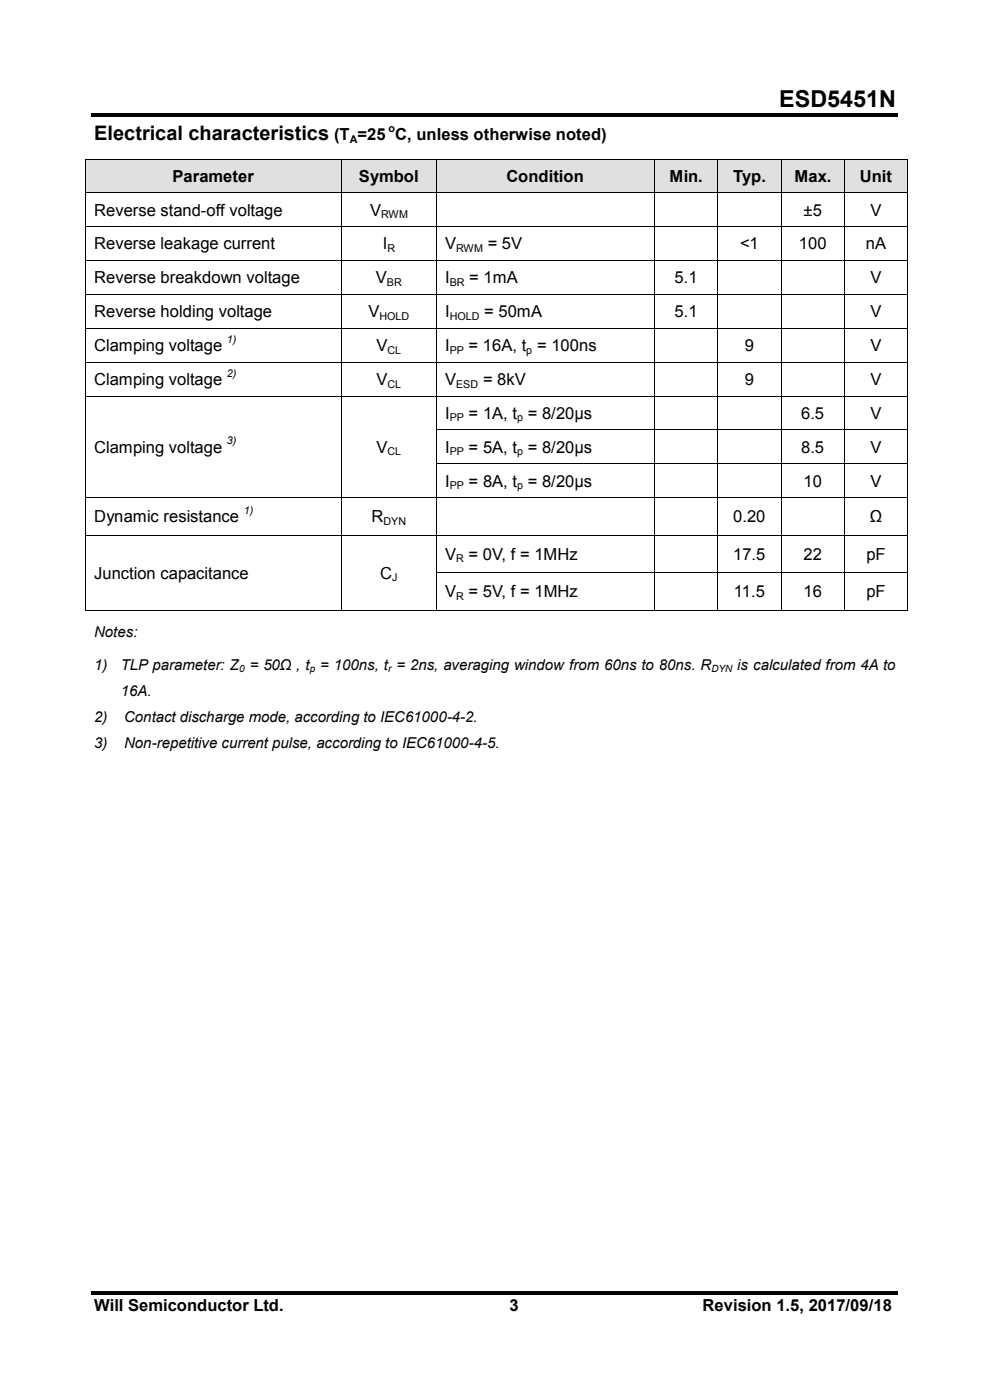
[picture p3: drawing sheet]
<svg xmlns="http://www.w3.org/2000/svg" width="210mm" height="297mm" viewBox="0 0 210 297" stroke-linecap="round" stroke-linejoin="round" font-family="sans-serif">
<defs><g id="words">
<text font-size="5" x="165.3" y="22.6">ESD5451N</text>
<text font-size="4.2" x="20" y="29.7">Electrical characteristics</text>
<g font-size="3.5">
<text x="70.9" y="29.7">(T =25 C, unless otherwise noted)</text>
<text x="36.6" y="38.6">Parameter</text>
<text x="76.1" y="38.6">Symbol</text>
<text x="107.4" y="38.6">Condition</text>
<text x="142.1" y="38.6">Min.</text>
<text x="155.5" y="38.6">Typ.</text>
<text x="168.5" y="38.6">Max.</text>
<text x="182.4" y="38.6">Unit</text>
<text x="20" y="45.8">Reverse stand-off voltage</text>
<text x="78.5" y="45.8">V</text>
<text x="170.5" y="45.8">±5</text>
<text x="184.7" y="45.8">V</text>
<text x="20" y="52.9">Reverse leakage current</text>
<text x="81.2" y="52.9">I</text>
<text x="94.4" y="52.9">V</text>
<text x="103.5" y="52.9">= 5V</text>
<text x="157" y="52.9">&lt;1</text>
<text x="169.5" y="52.9">100</text>
<text x="183.7" y="52.9">nA</text>
<text x="20" y="60.1">Reverse breakdown voltage</text>
<text x="79.7" y="60.1">V</text>
<text x="94.4" y="60.1">I</text>
<text x="99.5" y="60.1">= 1mA</text>
<text x="143.1" y="60.1">5.1</text>
<text x="184.7" y="60.1">V</text>
<text x="20" y="67.3">Reverse holding voltage</text>
<text x="78.2" y="67.3">V</text>
<text x="94.4" y="67.3">I</text>
<text x="102.7" y="67.3">= 50mA</text>
<text x="143.1" y="67.3">5.1</text>
<text x="184.7" y="67.3">V</text>
<text x="20" y="74.5">Clamping voltage</text>
<text x="79.9" y="74.5">V</text>
<text x="94.4" y="74.5">I</text>
<text x="99.4" y="74.5">= 16A, t = 100ns</text>
<text x="158" y="74.5">9</text>
<text x="184.7" y="74.5">V</text>
<text x="20" y="81.7">Clamping voltage</text>
<text x="79.9" y="81.7">V</text>
<text x="94.4" y="81.7">V</text>
<text x="102.5" y="81.7">= 8kV</text>
<text x="158" y="81.7">9</text>
<text x="184.7" y="81.7">V</text>
<text x="94.4" y="88.8">I</text>
<text x="99.4" y="88.8">= 1A, t = 8/20μs</text>
<text x="170" y="88.8">6.5</text>
<text x="184.7" y="88.8">V</text>
<text x="20" y="96">Clamping voltage</text>
<text x="79.9" y="96">V</text>
<text x="94.4" y="96">I</text>
<text x="99.4" y="96">= 5A, t = 8/20μs</text>
<text x="170" y="96">8.5</text>
<text x="184.7" y="96">V</text>
<text x="94.4" y="103.2">I</text>
<text x="99.4" y="103.2">= 8A, t = 8/20μs</text>
<text x="170.5" y="103.2">10</text>
<text x="184.7" y="103.2">V</text>
<text x="20" y="110.8">Dynamic resistance</text>
<text x="78.8" y="110.8">R</text>
<text x="155.6" y="110.8">0.20</text>
<text x="184.5" y="110.8">Ω</text>
<text x="94.4" y="118.8">V</text>
<text x="99.4" y="118.8">= 0V, f = 1MHz</text>
<text x="155.6" y="118.8">17.5</text>
<text x="170.5" y="118.8">22</text>
<text x="183.8" y="118.8">pF</text>
<text x="20" y="122.7">Junction capacitance</text>
<text x="80.7" y="122.7">C</text>
<text x="94.4" y="126.7">V</text>
<text x="99.4" y="126.7">= 5V, f = 1MHz</text>
<text x="155.7" y="126.7">11.5</text>
<text x="170.5" y="126.7">16</text>
<text x="183.8" y="126.7">pF</text>
<text x="20" y="278.2">Will Semiconductor Ltd.</text>
<text x="108.1" y="278.2">3</text>
<text x="149" y="278.2">Revision 1.5, 2017/09/18</text>
</g>
<g font-size="3.2">
<text x="20" y="135.1">Notes:</text>
<text x="20" y="142.2">1)</text>
<text x="25.6" y="142.2">TLP parameter: Z = 50Ω , t = 100ns, t = 2ns, averaging window from 60ns to 80ns. R</text>
<text x="156.4" y="142.2">is calculated from 4A to</text>
<text x="25.6" y="147.7">16A.</text>
<text x="20" y="153.2">2)</text>
<text x="26.3" y="153.2">Contact discharge mode, according to IEC61000-4-2.</text>
<text x="20" y="158.7">3)</text>
<text x="26.3" y="158.7">Non-repetitive current pulse, according to IEC61000-4-5.</text>
</g>
<g font-size="2.3">
<text x="82.4" y="27.9">o</text>
<text x="74.2" y="30.3">A</text>
<text x="80.8" y="46.3">RWM</text>
<text x="82.2" y="53.5">R</text>
<text x="96.7" y="53.5">RWM</text>
<text x="82.1" y="60.7">BR</text>
<text x="95.4" y="60.7">BR</text>
<text x="80.5" y="67.9">HOLD</text>
<text x="95.4" y="67.9">HOLD</text>
<text x="48.1" y="72.7">1)</text>
<text x="82.2" y="75">CL</text>
<text x="95.4" y="75">PP</text>
<text x="111.7" y="75">p</text>
<text x="48.1" y="79.9">2)</text>
<text x="82.2" y="82.2">CL</text>
<text x="96.7" y="82.2">ESD</text>
<text x="95.4" y="89.4">PP</text>
<text x="109.7" y="89.4">p</text>
<text x="48.1" y="94.2">3)</text>
<text x="82.2" y="96.6">CL</text>
<text x="95.4" y="96.6">PP</text>
<text x="109.7" y="96.6">p</text>
<text x="95.4" y="103.8">PP</text>
<text x="109.7" y="103.8">p</text>
<text x="51.7" y="109">1)</text>
<text x="81.3" y="111.4">DYN</text>
<text x="96.7" y="119.3">R</text>
<text x="83.2" y="123.3">J</text>
<text x="96.7" y="127.3">R</text>
</g>
<g font-size="2.1">
<text x="50.7" y="142.6">0</text>
<text x="65.7" y="142.6">p</text>
<text x="82.4" y="142.6">r</text>
<text x="150.9" y="142.6">DYN</text>
</g>
</g></defs>
<g fill="#000">
<path d="M19.5 24.1h171v.7h-171z" fill-rule="evenodd"/>
<path d="M19.5 273.8h171v.8h-171z" fill-rule="evenodd"/>
</g>
<g fill="#e0e0e0">
<path d="M18.2 33.9h54.2v.7h-54.2z" fill-rule="evenodd"/>
<path d="M18.2 34.6h1.8v5.5h-1.8z" fill-rule="evenodd"/>
<path d="M70.6 34.6h1.8v5.5h-1.8z" fill-rule="evenodd"/>
<path d="M18.2 40.1h54.2v.8h-54.2z" fill-rule="evenodd"/>
<path d="M20 34.6h50.6v5.5h-50.6z" fill-rule="evenodd"/>
<path d="M72.6 33.9h19.8v.7h-19.8z" fill-rule="evenodd"/>
<path d="M72.6 34.6h1.8v5.5h-1.8z" fill-rule="evenodd"/>
<path d="M90.6 34.6h1.8v5.5h-1.8z" fill-rule="evenodd"/>
<path d="M72.6 40.1h19.8v.8h-19.8z" fill-rule="evenodd"/>
<path d="M74.4 34.6h16.2v5.5h-16.2z" fill-rule="evenodd"/>
<path d="M92.6 33.9h46.2v.7h-46.2z" fill-rule="evenodd"/>
<path d="M92.6 34.6h1.8v5.5h-1.8z" fill-rule="evenodd"/>
<path d="M137 34.6h1.8v5.5h-1.8z" fill-rule="evenodd"/>
<path d="M92.6 40.1h46.2v.8h-46.2z" fill-rule="evenodd"/>
<path d="M94.4 34.6h42.6v5.5h-42.6z" fill-rule="evenodd"/>
<path d="M139 33.9h13.2v.7h-13.2z" fill-rule="evenodd"/>
<path d="M139 34.6h1.8v5.5h-1.8z" fill-rule="evenodd"/>
<path d="M150.4 34.6h1.8v5.5h-1.8z" fill-rule="evenodd"/>
<path d="M139 40.1h13.2v.8h-13.2z" fill-rule="evenodd"/>
<path d="M140.8 34.6h9.6v5.5h-9.6z" fill-rule="evenodd"/>
<path d="M152.4 33.9h13.2v.7h-13.2z" fill-rule="evenodd"/>
<path d="M152.4 34.6h1.8v5.5h-1.8z" fill-rule="evenodd"/>
<path d="M163.8 34.6h1.8v5.5h-1.8z" fill-rule="evenodd"/>
<path d="M152.4 40.1h13.2v.8h-13.2z" fill-rule="evenodd"/>
<path d="M154.2 34.6h9.6v5.5h-9.6z" fill-rule="evenodd"/>
<path d="M165.8 33.9h13.3v.7h-13.3z" fill-rule="evenodd"/>
<path d="M165.8 34.6h1.8v5.5h-1.8z" fill-rule="evenodd"/>
<path d="M177.2 34.6h1.9v5.5h-1.9z" fill-rule="evenodd"/>
<path d="M165.8 40.1h13.3v.8h-13.3z" fill-rule="evenodd"/>
<path d="M167.6 34.6h9.6v5.5h-9.6z" fill-rule="evenodd"/>
<path d="M179.2 33.9h13.3v.7h-13.3z" fill-rule="evenodd"/>
<path d="M179.2 34.6h1.9v5.5h-1.9z" fill-rule="evenodd"/>
<path d="M190.7 34.6h1.8v5.5h-1.8z" fill-rule="evenodd"/>
<path d="M179.2 40.1h13.3v.8h-13.3z" fill-rule="evenodd"/>
<path d="M181.1 34.6h9.6v5.5h-9.6z" fill-rule="evenodd"/>
</g>
<g fill="#000">
<path d="M18 33.7h.2v.1h-.2z" fill-rule="evenodd"/>
<path d="M18 33.7h.2v.1h-.2z" fill-rule="evenodd"/>
<path d="M72.4 33.7h.2v.1h-.2z" fill-rule="evenodd"/>
<path d="M92.4 33.7h.2v.1h-.2z" fill-rule="evenodd"/>
<path d="M138.8 33.7h.1v.1h-.1z" fill-rule="evenodd"/>
<path d="M152.2 33.7h.1v.1h-.1z" fill-rule="evenodd"/>
<path d="M165.6 33.7h.2v.1h-.2z" fill-rule="evenodd"/>
<path d="M179 33.7h.2v.1h-.2z" fill-rule="evenodd"/>
<path d="M192.4 33.7h.2v.1h-.2z" fill-rule="evenodd"/>
<path d="M192.4 33.7h.2v.1h-.2z" fill-rule="evenodd"/>
<path d="M18 40.9h.2v.1h-.2z" fill-rule="evenodd"/>
<path d="M18 48.1h.2v.1h-.2z" fill-rule="evenodd"/>
<path d="M18 55.2h.2v.2h-.2z" fill-rule="evenodd"/>
<path d="M72.4 40.9h.2v.1h-.2z" fill-rule="evenodd"/>
<path d="M72.4 48.1h.2v.1h-.2z" fill-rule="evenodd"/>
<path d="M72.4 55.2h.2v.2h-.2z" fill-rule="evenodd"/>
<path d="M92.4 40.9h.2v.1h-.2z" fill-rule="evenodd"/>
<path d="M92.4 48.1h.2v.1h-.2z" fill-rule="evenodd"/>
<path d="M92.4 55.2h.2v.2h-.2z" fill-rule="evenodd"/>
<path d="M138.8 40.9h.1v.1h-.1z" fill-rule="evenodd"/>
<path d="M138.8 48.1h.1v.1h-.1z" fill-rule="evenodd"/>
<path d="M138.8 55.2h.1v.2h-.1z" fill-rule="evenodd"/>
<path d="M152.2 40.9h.1v.1h-.1z" fill-rule="evenodd"/>
<path d="M152.2 48.1h.1v.1h-.1z" fill-rule="evenodd"/>
<path d="M152.2 55.2h.1v.2h-.1z" fill-rule="evenodd"/>
<path d="M165.6 40.9h.2v.1h-.2z" fill-rule="evenodd"/>
<path d="M165.6 48.1h.2v.1h-.2z" fill-rule="evenodd"/>
<path d="M165.6 55.2h.2v.2h-.2z" fill-rule="evenodd"/>
<path d="M179 40.9h.2v.1h-.2z" fill-rule="evenodd"/>
<path d="M179 48.1h.2v.1h-.2z" fill-rule="evenodd"/>
<path d="M179 55.2h.2v.2h-.2z" fill-rule="evenodd"/>
<path d="M192.4 40.9h.2v.1h-.2z" fill-rule="evenodd"/>
<path d="M192.4 48.1h.2v.1h-.2z" fill-rule="evenodd"/>
<path d="M192.4 55.2h.2v.2h-.2z" fill-rule="evenodd"/>
<path d="M18 62.4h.2v.2h-.2z" fill-rule="evenodd"/>
<path d="M18 69.6h.2v.1h-.2z" fill-rule="evenodd"/>
<path d="M18 76.8h.2v.1h-.2z" fill-rule="evenodd"/>
<path d="M72.4 62.4h.2v.2h-.2z" fill-rule="evenodd"/>
<path d="M72.4 69.6h.2v.1h-.2z" fill-rule="evenodd"/>
<path d="M72.4 76.8h.2v.1h-.2z" fill-rule="evenodd"/>
<path d="M92.4 62.4h.2v.2h-.2z" fill-rule="evenodd"/>
<path d="M92.4 69.6h.2v.1h-.2z" fill-rule="evenodd"/>
<path d="M92.4 76.8h.2v.1h-.2z" fill-rule="evenodd"/>
<path d="M138.8 62.4h.1v.2h-.1z" fill-rule="evenodd"/>
<path d="M138.8 69.6h.1v.1h-.1z" fill-rule="evenodd"/>
<path d="M138.8 76.8h.1v.1h-.1z" fill-rule="evenodd"/>
<path d="M152.2 62.4h.1v.2h-.1z" fill-rule="evenodd"/>
<path d="M152.2 69.6h.1v.1h-.1z" fill-rule="evenodd"/>
<path d="M152.2 76.8h.1v.1h-.1z" fill-rule="evenodd"/>
<path d="M165.6 62.4h.2v.2h-.2z" fill-rule="evenodd"/>
<path d="M165.6 69.6h.2v.1h-.2z" fill-rule="evenodd"/>
<path d="M165.6 76.8h.2v.1h-.2z" fill-rule="evenodd"/>
<path d="M179 62.4h.2v.2h-.2z" fill-rule="evenodd"/>
<path d="M179 69.6h.2v.1h-.2z" fill-rule="evenodd"/>
<path d="M179 76.8h.2v.1h-.2z" fill-rule="evenodd"/>
<path d="M192.4 62.4h.2v.2h-.2z" fill-rule="evenodd"/>
<path d="M192.4 69.6h.2v.1h-.2z" fill-rule="evenodd"/>
<path d="M192.4 76.8h.2v.1h-.2z" fill-rule="evenodd"/>
<path d="M18 84h.2v.1h-.2z" fill-rule="evenodd"/>
<path d="M18 91.1h.2v.2h-.2z" fill-rule="evenodd"/>
<path d="M18 98.3h.2v.2h-.2z" fill-rule="evenodd"/>
<path d="M72.4 84h.2v.1h-.2z" fill-rule="evenodd"/>
<path d="M72.4 91.1h.2v.2h-.2z" fill-rule="evenodd"/>
<path d="M72.4 98.3h.2v.2h-.2z" fill-rule="evenodd"/>
<path d="M92.4 84h.2v.1h-.2z" fill-rule="evenodd"/>
<path d="M92.4 91.1h.2v.2h-.2z" fill-rule="evenodd"/>
<path d="M92.4 98.3h.2v.2h-.2z" fill-rule="evenodd"/>
<path d="M138.8 84h.1v.1h-.1z" fill-rule="evenodd"/>
<path d="M138.8 91.1h.1v.2h-.1z" fill-rule="evenodd"/>
<path d="M138.8 98.3h.1v.2h-.1z" fill-rule="evenodd"/>
<path d="M152.2 84h.1v.1h-.1z" fill-rule="evenodd"/>
<path d="M152.2 91.1h.1v.2h-.1z" fill-rule="evenodd"/>
<path d="M152.2 98.3h.1v.2h-.1z" fill-rule="evenodd"/>
<path d="M165.6 84h.2v.1h-.2z" fill-rule="evenodd"/>
<path d="M165.6 91.1h.2v.2h-.2z" fill-rule="evenodd"/>
<path d="M165.6 98.3h.2v.2h-.2z" fill-rule="evenodd"/>
<path d="M179 84h.2v.1h-.2z" fill-rule="evenodd"/>
<path d="M179 91.1h.2v.2h-.2z" fill-rule="evenodd"/>
<path d="M179 98.3h.2v.2h-.2z" fill-rule="evenodd"/>
<path d="M192.4 84h.2v.1h-.2z" fill-rule="evenodd"/>
<path d="M192.4 91.1h.2v.2h-.2z" fill-rule="evenodd"/>
<path d="M192.4 98.3h.2v.2h-.2z" fill-rule="evenodd"/>
<path d="M18 105.5h.2v.1h-.2z" fill-rule="evenodd"/>
<path d="M18 113.5h.2v.1h-.2z" fill-rule="evenodd"/>
<path d="M72.4 105.5h.2v.1h-.2z" fill-rule="evenodd"/>
<path d="M72.4 113.5h.2v.1h-.2z" fill-rule="evenodd"/>
<path d="M92.4 105.5h.2v.1h-.2z" fill-rule="evenodd"/>
<path d="M92.4 113.5h.2v.1h-.2z" fill-rule="evenodd"/>
<path d="M138.8 105.5h.1v.1h-.1z" fill-rule="evenodd"/>
<path d="M138.8 113.5h.1v.1h-.1z" fill-rule="evenodd"/>
<path d="M152.2 105.5h.1v.1h-.1z" fill-rule="evenodd"/>
<path d="M152.2 113.5h.1v.1h-.1z" fill-rule="evenodd"/>
<path d="M165.6 105.5h.2v.1h-.2z" fill-rule="evenodd"/>
<path d="M165.6 113.5h.2v.1h-.2z" fill-rule="evenodd"/>
<path d="M179 105.5h.2v.1h-.2z" fill-rule="evenodd"/>
<path d="M179 113.5h.2v.1h-.2z" fill-rule="evenodd"/>
<path d="M192.4 105.5h.2v.1h-.2z" fill-rule="evenodd"/>
<path d="M192.4 113.5h.2v.1h-.2z" fill-rule="evenodd"/>
<path d="M18 121.4h.2v.2h-.2z" fill-rule="evenodd"/>
<path d="M18 129.4h.2v.2h-.2z" fill-rule="evenodd"/>
<path d="M18 129.4h.2v.2h-.2z" fill-rule="evenodd"/>
<path d="M72.4 121.4h.2v.2h-.2z" fill-rule="evenodd"/>
<path d="M72.4 129.4h.2v.2h-.2z" fill-rule="evenodd"/>
<path d="M92.4 121.4h.2v.2h-.2z" fill-rule="evenodd"/>
<path d="M92.4 129.4h.2v.2h-.2z" fill-rule="evenodd"/>
<path d="M138.8 121.4h.1v.2h-.1z" fill-rule="evenodd"/>
<path d="M138.8 129.4h.1v.2h-.1z" fill-rule="evenodd"/>
<path d="M152.2 121.4h.1v.2h-.1z" fill-rule="evenodd"/>
<path d="M152.2 129.4h.1v.2h-.1z" fill-rule="evenodd"/>
<path d="M165.6 121.4h.2v.2h-.2z" fill-rule="evenodd"/>
<path d="M165.6 129.4h.2v.2h-.2z" fill-rule="evenodd"/>
<path d="M179 121.4h.2v.2h-.2z" fill-rule="evenodd"/>
<path d="M179 129.4h.2v.2h-.2z" fill-rule="evenodd"/>
<path d="M192.4 121.4h.2v.2h-.2z" fill-rule="evenodd"/>
<path d="M192.4 129.4h.2v.2h-.2z" fill-rule="evenodd"/>
<path d="M192.4 129.4h.2v.2h-.2z" fill-rule="evenodd"/>
</g>
<g fill="none" stroke="#000" stroke-width=".21">
<path d="M18.1 33.8v7.1M18.2 33.7h54.2M72.5 33.8v7.1M72.6 33.7h19.8M92.5 33.8v7.1M92.6 33.7h46.2M138.8 33.8v7.1M138.9 33.7h13.3M152.3 33.8v7.1M152.3 33.7h13.3M165.7 33.8v7.1M165.8 33.7h13.2"/>
<path d="M179.1 33.8v7.1M179.2 33.7h13.2M192.5 33.8v7.1M18.1 41v7.1M18.1 48.2v7M18.1 55.4v7M18.2 40.9h54.2M18.2 48.1h54.2M18.2 55.3h54.2M72.5 41v7.1M72.5 48.2v7M72.5 55.4v7"/>
<path d="M72.6 40.9h19.8M72.6 48.1h19.8M72.6 55.3h19.8M92.5 41v7.1M92.5 48.2v7M92.5 55.4v7M92.6 40.9h46.2M92.6 48.1h46.2M92.6 55.3h46.2M138.8 41v7.1M138.8 48.2v7M138.8 55.4v7"/>
<path d="M138.9 40.9h13.3M138.9 48.1h13.3M138.9 55.3h13.3M152.3 41v7.1M152.3 48.2v7M152.3 55.4v7M152.3 40.9h13.3M152.3 48.1h13.3M152.3 55.3h13.3M165.7 41v7.1M165.7 48.2v7M165.7 55.4v7"/>
<path d="M165.8 40.9h13.2M165.8 48.1h13.2M165.8 55.3h13.2M179.1 41v7.1M179.1 48.2v7M179.1 55.4v7M179.2 40.9h13.2M179.2 48.1h13.2M179.2 55.3h13.2M192.5 41v7.1M192.5 48.2v7M192.5 55.4v7"/>
<path d="M18.1 62.6v7M18.1 69.7v7.1M18.1 76.9v7.1M18.2 62.5h54.2M18.2 69.6h54.2M18.2 76.8h54.2M72.5 62.6v7M72.5 69.7v7.1M72.5 76.9v7.1M72.6 62.5h19.8M72.6 69.6h19.8M72.6 76.8h19.8"/>
<path d="M92.5 62.6v7M92.5 69.7v7.1M92.5 76.9v7.1M92.6 62.5h46.2M92.6 69.6h46.2M92.6 76.8h46.2M138.8 62.6v7M138.8 69.7v7.1M138.8 76.9v7.1M138.9 62.5h13.3M138.9 69.6h13.3M138.9 76.8h13.3"/>
<path d="M152.3 62.6v7M152.3 69.7v7.1M152.3 76.9v7.1M152.3 62.5h13.3M152.3 69.6h13.3M152.3 76.8h13.3M165.7 62.6v7M165.7 69.7v7.1M165.7 76.9v7.1M165.8 62.5h13.2M165.8 69.6h13.2M165.8 76.8h13.2"/>
<path d="M179.1 62.6v7M179.1 69.7v7.1M179.1 76.9v7.1M179.2 62.5h13.2M179.2 69.6h13.2M179.2 76.8h13.2M192.5 62.6v7M192.5 69.7v7.1M192.5 76.9v7.1M18.1 84.1v7M18.1 91.3v7M18.1 98.5v7"/>
<path d="M18.2 84h54.2M72.5 84.1v7M72.5 91.3v7M72.5 98.5v7M72.6 84h19.8M92.5 84.1v7M92.5 91.3v7M92.5 98.5v7M92.6 84h46.2M92.6 91.2h46.2M92.6 98.4h46.2M138.8 84.1v7"/>
<path d="M138.8 91.3v7M138.8 98.5v7M138.9 84h13.3M138.9 91.2h13.3M138.9 98.4h13.3M152.3 84.1v7M152.3 91.3v7M152.3 98.5v7M152.3 84h13.3M152.3 91.2h13.3M152.3 98.4h13.3M165.7 84.1v7"/>
<path d="M165.7 91.3v7M165.7 98.5v7M165.8 84h13.2M165.8 91.2h13.2M165.8 98.4h13.2M179.1 84.1v7M179.1 91.3v7M179.1 98.5v7M179.2 84h13.2M179.2 91.2h13.2M179.2 98.4h13.2M192.5 84.1v7"/>
<path d="M192.5 91.3v7M192.5 98.5v7M18.1 105.6v7.9M18.1 113.6v7.8M18.2 105.6h54.2M18.2 113.6h54.2M72.5 105.6v7.9M72.5 113.6v7.8M72.6 105.6h19.8M72.6 113.6h19.8M92.5 105.6v7.9M92.5 113.6v7.8"/>
<path d="M92.6 105.6h46.2M92.6 113.6h46.2M138.8 105.6v7.9M138.8 113.6v7.8M138.9 105.6h13.3M138.9 113.6h13.3M152.3 105.6v7.9M152.3 113.6v7.8M152.3 105.6h13.3M152.3 113.6h13.3M165.7 105.6v7.9M165.7 113.6v7.8"/>
<path d="M165.8 105.6h13.2M165.8 113.6h13.2M179.1 105.6v7.9M179.1 113.6v7.8M179.2 105.6h13.2M179.2 113.6h13.2M192.5 105.6v7.9M192.5 113.6v7.8M18.1 121.6v7.8M18.2 129.5h54.2M72.5 121.6v7.8M72.6 129.5h19.8"/>
<path d="M92.5 121.6v7.8M92.6 121.5h46.2M92.6 129.5h46.2M138.8 121.6v7.8M138.9 121.5h13.3M138.9 129.5h13.3M152.3 121.6v7.8M152.3 121.5h13.3M152.3 129.5h13.3M165.7 121.6v7.8M165.8 121.5h13.2M165.8 129.5h13.2"/>
<path d="M179.1 121.6v7.8M179.2 121.5h13.2M179.2 129.5h13.2M192.5 121.6v7.8"/>
</g>
<use href="#words"/>
</svg>
